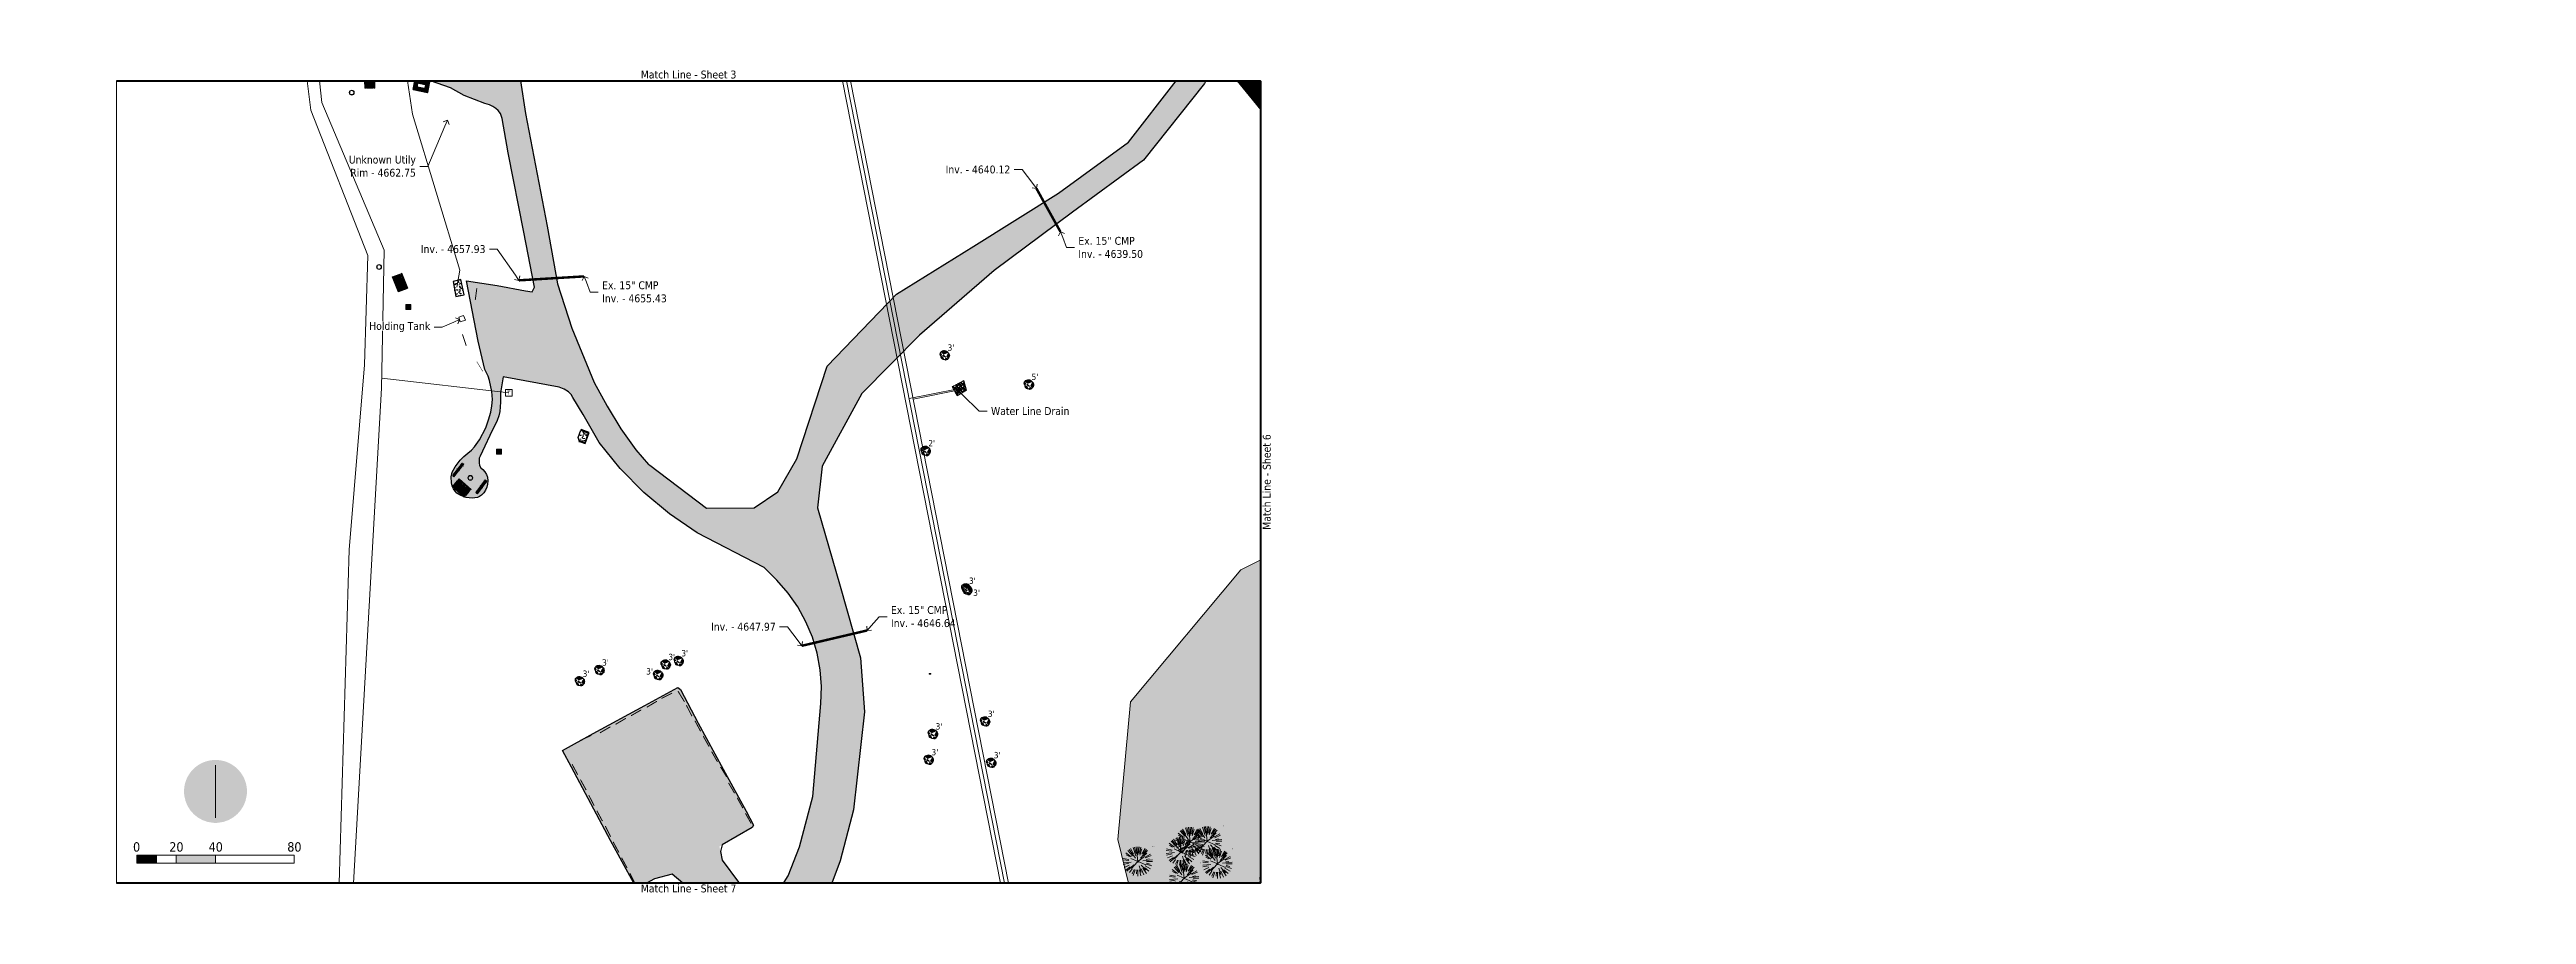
# Paper-space layout '5' of a CAD drawing. Header units: feet. Extents: x 0 to 31.5, y 0 to 11.
# The model-space entities are those that its viewports show. They can reach past a viewport. Long polylines and large blocks are cut down to what shows.
import ezdxf
from ezdxf import colors
from ezdxf.entities.mleader import LeaderData, LeaderLine
from ezdxf.enums import TextEntityAlignment as Align
from ezdxf.math import Vec2, Vec3

# ---------------------------------------------------------------- set-up
doc = ezdxf.new("R2010")
doc.units = ezdxf.units.FT
doc.header["$LTSCALE"] = 0.75
doc.header["$MEASUREMENT"] = 0
for name, pattern in [('HIDDEN', [0.375, 0.25, -0.125]), ('HIDDEN2', [0.1875, 0.125, -0.0625]), ('PHANTOM2', [1.25, 0.625, -0.125, 0.125, -0.125, 0.125, -0.125])]:
    doc.linetypes.add(name, pattern=pattern)
doc.layers.add('0-TTLB-NPLT', color=3, linetype='Continuous', lineweight=5, plot=False)
for name, color, linetype, lineweight in [('C-ANNO-TEXT-1', 7, 'Continuous', 20), ('V-PVMT-ASPH', 41, 'Continuous', 25), ('V-PVMT-CONC', 81, 'Continuous', 25), ('V-PVMT-CURB', 121, 'Continuous', 25), ('V-PVMT-HTCH-ASPH', 9, 'Continuous', 13), ('V-PVMT-HTCH-CONC', 9, 'Continuous', 13), ('V-SITE-BLDG', 15, 'Continuous', 35), ('V-SITE-BLDG-HTCH', 11, 'Continuous', 13), ('V-SITE-ROCK', 144, 'Continuous', 18), ('V-SITE-SURV', 4, 'Continuous', 18), ('V-SITE-VEGE', 55, 'Continuous', 18), ('V-UTIL-IRRI', 181, 'Continuous', 15)]:
    doc.layers.add(name, color=color, linetype=linetype, lineweight=lineweight)
for name, color, linetype, lineweight, true_color in [('V-SITE-FLOOD', 4, 'Continuous', 13, 0x00ffff), ('V-UTIL-POWR-LINE-UNDR', 30, 'Buried Electric', 15, 0xff7f00), ('V-UTIL-POWR-STRC', 30, 'HIDDEN', 20, 0xff7f00), ('V-UTIL-STRM-LINE', 1, 'HIDDEN2', 15, 0xff0000), ('V-UTIL-STRM-STRC-TEXT', 1, 'Continuous', 20, 0xff0000), ('V-UTIL-WATR-LINE', 5, 'W_LINE', 15, 0x0000ff), ('V-UTIL-WATR-STRC', 5, 'HIDDEN', 20, 0x0000ff), ('V-WATR-TEXT', 5, 'Continuous', 20, 0x0000ff)]:
    doc.layers.add(name, color=color, linetype=linetype, lineweight=lineweight, true_color=true_color)
doc.styles.add('SEI Annotative', font='tahoma.ttf', dxfattribs={"height": 0.1})
doc.styles.add('SEI-Dim & Leader', font='tahoma.ttf')
doc.linetypes.add('Buried Electric', pattern='A,0.15,-0.15,0.15,-0.15,0.15,-0.15,0.15,-0.15,0.15,-0.15,["UP",SEI-Dim & Leader,S=0.08,R=0,X=-0.075,Y=-0.05],-0.15', length=1.65)
doc.linetypes.add('W_LINE', pattern='A,0.15,-0.15,0.15,-0.15,0.15,-0.15,0.15,-0.15,0.15,-0.15,["W",SEI-Dim & Leader,S=0.08,R=0,X=-0.025,Y=-0.05],-0.15', length=1.65)

psp = doc.layouts.new('5')

# ---------------------------------------------------------------- texts
at = {"layer": 'C-ANNO-TEXT-1', "style": 'SEI Annotative'}
for s, p in [('Match Line - Sheet 3', (8.125, 10.602)), ('Match Line - Sheet 7', (8.125, 0.251))]:
    psp.add_text(s, height=0.1, dxfattribs=at).set_placement(p, align=Align.BOTTOM_CENTER)
psp.add_text('Match Line - Sheet 6', height=0.1, rotation=90, dxfattribs=at).set_placement((15.556, 5.5), align=Align.BOTTOM_CENTER)
at = {"layer": 'C-ANNO-TEXT-1', "char_height": 0.12, "width": 0.17462, "attachment_point": 5, "style": 'SEI-Dim & Leader'}
for s, insert in [('0', (1.107, 0.858)), ('20', (1.613, 0.858)), ('40', (2.113, 0.858)), ('80', (3.113, 0.858))]:
    psp.add_mtext(s, dxfattribs=dict(at, insert=insert))

msp = doc.modelspace()

# ---------------------------------------------------------------- texts
at = {"layer": 'V-SITE-ROCK', "style": 'SEI Annotative'}
for s, p in [("3'", (1134782.9, 648515.2)), ("5'", (1134825.6, 648500.3)), ("2'", (1134773.1, 648466.5)), ("3'", (1134793.8, 648396.6)), ("3'", (1134795.9, 648390.5)), ("3'", (1134640.9, 648357.8)), ("3'", (1134647.5, 648359.7)), ("3'", (1134597.3, 648349.3)), ("3'", (1134607.2, 648355)), ("3'", (1134629.6, 648350.5)), ("3'", (1134776.8, 648322.5)), ("3'", (1134803.4, 648328.9)), ("3'", (1134774.7, 648309.4)), ("3'", (1134806.4, 648307.9))]:
    msp.add_text(s, height=3.2, dxfattribs=at).set_placement(p)

# ---------------------------------------------------------------- blocks, each defined once
blk = doc.blocks.new('0-North Arrow - Round')
at = {"true_color": 0xffffff}
h = blk.add_hatch(color=7, dxfattribs=at)
h.dxf.hatch_style = 1
edge = h.paths.add_edge_path()
edge.add_line((0, 0.367), (-0.399, 0.032))
edge.add_ellipse((0, 0), major_axis=(0.283, 0.283), ratio=1, start_angle=130.4438, end_angle=135)
edge.add_ellipse((0, 0), major_axis=(0.283, 0.283), ratio=1, start_angle=135, end_angle=143.2383)
edge.add_line((-0.396, -0.057), (-0.035, 0.246))
edge.add_line((-0.035, 0.246), (-0.035, -0.398))
edge.add_ellipse((0, 0), major_axis=(0.283, 0.283), ratio=1, start_angle=219.9802, end_angle=230.0198)
edge.add_line((0.035, -0.398), (0.035, 0.248))
edge.add_line((0.035, 0.248), (0.397, -0.051))
edge.add_ellipse((0, 0), major_axis=(0.283, 0.283), ratio=1, start_angle=307.7122, end_angle=315)
edge.add_ellipse((0, 0), major_axis=(-0.283, 0.283), ratio=1, start_angle=225, end_angle=230.5831)
edge.add_line((0.398, 0.039), (0, 0.367))
h = blk.add_hatch(color=256)
h.dxf.hatch_style = 1
edge = h.paths.add_edge_path()
edge.add_ellipse((0, 0), major_axis=(-0.283, 0.283), ratio=1, start_angle=230.5831, end_angle=400.4438)
edge.add_line((-0.399, 0.032), (0, 0.367))
edge.add_line((0, 0.367), (0.398, 0.039))
h = blk.add_hatch(color=256)
h.dxf.hatch_style = 1
edge = h.paths.add_edge_path()
edge.add_ellipse((0, 0), major_axis=(0.283, 0.283), ratio=1, start_angle=143.2383, end_angle=219.9802)
edge.add_line((-0.035, -0.398), (-0.035, 0.246))
edge.add_line((-0.035, 0.246), (-0.396, -0.057))
h = blk.add_hatch(color=256)
h.dxf.hatch_style = 1
edge = h.paths.add_edge_path()
edge.add_ellipse((0, 0), major_axis=(-0.283, 0.283), ratio=1, start_angle=140.0198, end_angle=217.7122)
edge.add_line((0.397, -0.051), (0.035, 0.248))
edge.add_line((0.035, 0.248), (0.035, -0.398))
at = {"color": 7, "true_color": 0xffffff, "flags": 128}
blk.add_lwpolyline([(0, 0.335), (0, -0.335)], dxfattribs=at)
blk = doc.blocks.new('0-Scale 1')
for p, q in [((0, 0.05), (1, 0.05)), ((0, 0.05), (0, 0)), ((0, 0), (1, 0)), ((0.125, 0.05), (0.125, 0)), ((0.25, 0.05), (0.25, 0)), ((0.5, 0.05), (0.5, 0)), ((1, 0.05), (1, 0))]:
    blk.add_line(p, q)
for points in [[(0, 0.05), (0.125, 0.05), (0, 0), (0.125, 0)], [(0.25, 0.05), (0.5, 0.05), (0.25, 0), (0.5, 0)]]:
    blk.add_solid(points)
at = {"style": 'SEI-Dim & Leader', "flags": 1}
blk.add_attdef('SCALE', (0.215, -0.155), '', height=0.1, dxfattribs=at)
blk = doc.blocks.new('_Open90')
at = {"color": 0, "linetype": 'ByBlock', "lineweight": -2}
for p, q in [((0, 0), (-1, 0)), ((-0.5, 0.5), (0, 0)), ((0, 0), (-0.5, -0.5))]:
    blk.add_line(p, q, dxfattribs=at)
blk = doc.blocks.new('V-UTIL-IRRI-Sprinkler Control Box')
at = {"color": 0, "linetype": 'ByBlock', "lineweight": -2}
for p, q in [((-0.04, 0.04), (-0.04, -0.04)), ((0.04, 0.04), (-0.04, 0.04)), ((0.04, -0.04), (0.04, 0.04)), ((-0.04, -0.04), (0.04, -0.04))]:
    blk.add_line(p, q, dxfattribs=at)
blk.add_circle((0, 0), 0.00322, dxfattribs=at)
blk = doc.blocks.new('Pinic Table')
at = {"layer": 'V-SITE-SURV', "transparency": 33554457}
h = blk.add_hatch(color=256, dxfattribs=at)
h.dxf.hatch_style = 1
h.paths.add_polyline_path([(4.6, -0.9), (4.1, -0.9), (4.1, -1.1), (4.6, -1.1)])
h.paths.add_polyline_path([(1.1, -0.9), (0.7, -0.9), (0.7, -1.1), (1.1, -1.1)])
h.paths.add_polyline_path([(4.6, -7.1), (4.1, -7.1), (4.1, -7.3), (4.6, -7.3)])
h.paths.add_polyline_path([(1.1, -7.1), (0.7, -7.1), (0.7, -7.3), (1.1, -7.3)])
h.paths.add_polyline_path([(0.7, 0), (0, 0), (0, -8.2), (0.7, -8.2)])
h.paths.add_polyline_path([(1.1, -8.2), (1.1, 0), (4.1, 0), (4.1, -8.2)])
h.paths.add_polyline_path([(4.6, 0), (5.2, 0), (5.2, -8.2), (4.6, -8.2)])
at = {"layer": 'V-SITE-SURV', "flags": 128}
for points in [[(0.7, 0), (0, 0), (0, -8.2), (0.7, -8.2)], [(1.1, -8.2), (1.1, 0), (4.1, 0), (4.1, -8.2)], [(4.6, 0), (5.2, 0), (5.2, -8.2), (4.6, -8.2)]]:
    blk.add_lwpolyline(points, close=True, dxfattribs=at)
for points in [[(0.7, -0.9), (1.1, -0.9)], [(0.7, -1.1), (1.1, -1.1)], [(0.7, -7.1), (1.1, -7.1)], [(0.7, -7.3), (1.1, -7.3)], [(4.1, -0.9), (4.6, -0.9)], [(4.1, -1.1), (4.6, -1.1)], [(4.1, -7.1), (4.6, -7.1)], [(4.1, -7.3), (4.6, -7.3)]]:
    blk.add_lwpolyline(points, dxfattribs=at)
blk = doc.blocks.new('Grill')
at = {"layer": 'V-SITE-SURV', "transparency": 33554457}
h = blk.add_hatch(color=256, dxfattribs=at)
h.dxf.hatch_style = 1
h.paths.add_polyline_path([(-1.25, 1.25), (1.25, 1.25), (1.25, -1.25), (-1.25, -1.25)])
at = {"layer": 'V-SITE-SURV', "flags": 128}
blk.add_lwpolyline([(-1.25, 1.25), (1.25, 1.25), (1.25, -1.25), (-1.25, -1.25)], close=True, dxfattribs=at)
blk = doc.blocks.new('Fire Pit')
at = {"layer": 'V-SITE-SURV', "transparency": 33554457}
h = blk.add_hatch(color=256, dxfattribs=at)
h.dxf.hatch_style = 1
edge = h.paths.add_edge_path()
edge.add_arc((0, 0), 1.25, 0, 360)
edge = h.paths.add_edge_path(flags=17)
edge.add_arc((0, 0), 1.05, 0, 360)
at = {"layer": 'V-SITE-SURV'}
for radius in [1.25, 1.05]:
    blk.add_circle((0, 0), radius, dxfattribs=at)
blk = doc.blocks.new('Bench')
at = {"layer": 'V-SITE-SURV', "transparency": 33554457}
h = blk.add_hatch(color=256, dxfattribs=at)
h.dxf.hatch_style = 1
h.paths.add_polyline_path([(8.1, 0), (8.1, 0.7), (0, 0.3), (0, -0.3)])
h.paths.add_polyline_path([(1, -0.3), (0.8, -0.3), (0.8, -0.5), (1, -0.4)])
h.paths.add_polyline_path([(0.9, 0.6), (0.7, 0.6), (0.7, 0.4), (0.9, 0.4)], flags=17)
h.paths.add_polyline_path([(8, 0.9), (8, 1.1), (0, 0.7), (0, 0.6)])
h.paths.add_polyline_path([(0.9, 0.9), (0.7, 0.9), (0.7, 0.8), (0.9, 0.8)], flags=17)
h.paths.add_polyline_path([(4.1, 0.8), (3.9, 0.7), (3.9, 0.5), (4.1, 0.5)])
h.paths.add_polyline_path([(4.1, 1), (3.9, 1), (3.9, 0.9), (4.1, 0.9)], flags=17)
h.paths.add_polyline_path([(4.1, -0.2), (3.9, -0.2), (4, -0.3), (4.2, -0.3)], flags=17)
h.paths.add_polyline_path([(7.3, 0), (7.1, 0), (7.1, -0.2), (7.3, -0.2)], flags=17)
h.paths.add_polyline_path([(7.3, 0.9), (7.1, 0.9), (7.1, 0.6), (7.3, 0.6)], flags=17)
h.paths.add_polyline_path([(7.3, 1.1), (7.1, 1.1), (7.1, 1), (7.3, 1)])
at = {"layer": 'V-SITE-SURV', "flags": 128}
for points in [[(0, 0.7), (8, 1.1)], [(8, 1.1), (0, 0.7)], [(0, 0.6), (8, 0.9)], [(0, 0.6), (0, 0.7)], [(0.9, 0.8), (0.9, 0.9), (0.7, 0.9), (0.7, 0.8)], [(0.7, 0.6), (0.7, 0.4)], [(0.9, 0.4), (0.9, 0.6)], [(4.1, 0.9), (4.1, 1), (3.9, 1), (3.9, 0.9)], [(3.9, 0.7), (3.9, 0.5)], [(4.1, 0.5), (4.1, 0.8)], [(7.1, 1), (7.1, 1.1), (7.3, 1.1), (7.3, 1)], [(7.1, 0.6), (7.1, 0.9)], [(7.3, 0.9), (7.3, 0.6)], [(8, 0.9), (8, 1.1)], [(0.8, -0.3), (0.8, -0.5), (1, -0.4), (1, -0.3)], [(3.9, -0.2), (4, -0.3), (4.2, -0.3), (4.1, -0.2)], [(7.3, 0), (7.3, -0.2), (7.1, -0.2), (7.1, 0)]]:
    blk.add_lwpolyline(points, dxfattribs=at)
blk.add_lwpolyline([(0, -0.3), (0, 0.3), (8.1, 0.7), (8.1, 0)], close=True, dxfattribs=at)
blk = doc.blocks.new('V-UTIL-POWR-TRANS')
blk.add_lwpolyline([(-0.075, 0.075), (0.075, 0.075), (0.075, -0.075), (-0.075, -0.075)], close=True)
at = {"style": 'SEI-Dim & Leader'}
blk.add_text('T', height=0.09, dxfattribs=at).set_placement((0, 0), align=Align.MIDDLE_CENTER)
blk = doc.blocks.new('V-SITE-VEGE-Coniferious Tree 2')
at = {"color": 0, "linetype": 'ByBlock'}
for p, q in [((-0.306, 0.032), (-0.497, 0.052)), ((-0.296, 0.063), (-0.489, 0.104)), ((-0.22, 0.16), (-0.405, 0.294)), ((-0.284, 0.164), (-0.393, 0.227)), ((-0.176, 0.195), (-0.335, 0.372)), ((-0.079, 0.109), (-0.294, 0.405)), ((-0.146, 0.253), (-0.25, 0.433)), ((-0.02, 0.009), (-0.232, 0.103)), ((-0.063, 0.193), (-0.155, 0.476)), ((-0.057, 0.27), (-0.104, 0.489)), ((0, 0.003), (-0.052, 0.497)), ((-0.001, -0.001), (0.235, 0.171)), ((0, 0.222), (0, 0.5)), ((0.029, 0.275), (0.052, 0.497)), ((0.057, 0.269), (0.104, 0.489)), ((0.069, 0.211), (0.138, 0.426)), ((0.098, 0.109), (0.335, 0.372)), ((0.139, 0.241), (0.25, 0.433)), ((0.173, 0.018), (0.497, 0.052)), ((0.187, 0.257), (0.294, 0.405)), ((0.192, 0.173), (0.312, 0.281)), ((0.249, 0.144), (0.433, 0.25)), ((0.266, 0.118), (0.457, 0.203)), ((0.287, 0.061), (0.388, 0.083)), ((0.302, 0), (0.5, 0)), ((-0.218, -0.023), (-0.497, -0.052)), ((-0.302, -0.064), (-0.489, -0.104)), ((-0.288, -0.128), (-0.457, -0.203)), ((-0.255, -0.185), (-0.405, -0.294)), ((-0.132, -0.119), (-0.372, -0.335)), ((-0.184, -0.254), (-0.277, -0.381)), ((-0.023, -0.026), (-0.214, -0.237)), ((-0.121, -0.273), (-0.186, -0.417)), ((-0.091, -0.28), (-0.155, -0.476)), ((-0.03, -0.282), (-0.044, -0.422)), ((0, -0.282), (0, -0.5)), ((0.018, -0.008), (0.272, -0.121)), ((0.048, -0.147), (0.119, -0.367)), ((0.061, -0.287), (0.104, -0.489)), ((0.113, -0.254), (0.203, -0.457)), ((0.114, -0.127), (0.272, -0.302)), ((0.169, -0.232), (0.294, -0.405)), ((0.225, -0.203), (0.372, -0.335)), ((0.256, -0.148), (0.433, -0.25)), ((0.289, -0.094), (0.476, -0.155)), ((0.294, -0.062), (0.427, -0.091))]:
    blk.add_line(p, q, dxfattribs=at)
blk.add_circle((0, 0), 0.0208)
blk = doc.blocks.new('*U102', base_point=(1135283, 648555.6))
at = {"layer": 'V-SITE-VEGE', "linetype": 'ByBlock', "insert": (1135290.3, 648562.9), "char_height": 0.6, "attachment_point": 7, "style": 'SEI-Dim & Leader'}
blk.add_mtext('15"', dxfattribs=at)
blk = doc.blocks.new('*U103', base_point=(1135283, 648555.6))
blk.add_blockref('*U102', (1135283, 648555.6))
blk = doc.blocks.new('*U104', base_point=(1135283, 648555.6))
at = {"xscale": 14.99981880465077, "yscale": 14.99981880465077, "zscale": 14.99981880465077}
blk.add_blockref('V-SITE-VEGE-Coniferious Tree 2', (1135283, 648555.6), dxfattribs=at)
blk.add_blockref('*U103', (1135283, 648555.6))

# ---------------------------------------------------------------- hatches: boundary and pattern name
at = {"layer": 'V-PVMT-HTCH-ASPH', "transparency": 33554483}
h = msp.add_hatch(color=256, dxfattribs=at)
h.dxf.hatch_style = 1
h.paths.add_polyline_path([(1134980.5, 648703.5), (1134971.6, 648717), (1134963.4, 648729.8), (1134961.2, 648739.9), (1134959.5, 648736.3), (1134937.5, 648694.3), (1134919.5, 648662), (1134925.5, 648658.1), (1134936.3, 648645), (1134945.3, 648634), (1134946.7, 648634.1), (1134962.4, 648666.2)])
h.paths.add_polyline_path([(1135032.6, 648659.1), (1135030.5, 648663.7), (1135026, 648666.9), (1135019.7, 648667.4), (1135011.9, 648665.9), (1135000.2, 648666.4), (1134989.2, 648666.7), (1134977.5, 648671.3), (1134971.4, 648676.5), (1134970, 648681.8), (1134962.6, 648666.5), (1134969.3, 648668.6), (1134977.7, 648666.8), (1134984.6, 648664.2), (1134997.7, 648662.5), (1135005.4, 648662.7), (1135010.1, 648661.3), (1135011, 648658.8), (1135010.3, 648655.9), (1135013.6, 648649), (1135023.5, 648645.7), (1135031.4, 648649.4)])
h.paths.add_polyline_path([(1135058.2, 648869), (1135066.5, 648893.1), (1135055.3, 648902.6), (1135045, 648911), (1135042.3, 648919.1), (1135036.2, 648904.3), (1135017.2, 648859.8), (1135007.7, 648840.6), (1135011, 648841.2), (1135013.7, 648839.5), (1135021.3, 648831.5), (1135036.5, 648816.5), (1135048.2, 648844.3)])
h.paths.add_polyline_path([(1135107.1, 648817.3), (1135104.1, 648826.3), (1135096.9, 648838.9), (1135085.5, 648848.2), (1135068.2, 648853.2), (1135061.3, 648859.8), (1135058.6, 648866), (1135058.2, 648869), (1135048.2, 648844.3), (1135061.3, 648847.1), (1135073.2, 648847.6), (1135088.8, 648841.5), (1135098.1, 648828.5), (1135091.7, 648825.3), (1135085.8, 648821.3), (1135084.3, 648815.7), (1135087.9, 648808.6), (1135093.6, 648805), (1135100.3, 648805.3), (1135103.8, 648808.6)])
h.paths.add_polyline_path([(1135103.2, 648977.4), (1135098.1, 648986.5), (1135090.4, 648987.2), (1135077.5, 648994.6), (1135074.6, 648998.7), (1135071.2, 648989.7), (1135068.1, 648982.2), (1135078.2, 648984.9), (1135086.7, 648983.6), (1135094.6, 648980.7), (1135090.1, 648969.7), (1135081, 648951.7), (1135069.2, 648918.1), (1135062.1, 648896.8), (1135066.5, 648893.1), (1135073.4, 648916.8), (1135084.6, 648949.3), (1135093.6, 648967.1)])
h.paths.add_polyline_path([(1135078.1, 649039.2), (1135095.2, 649083.2), (1135097.9, 649099.4), (1135060.9, 649092.8), (1135056.8, 649091), (1135046, 649065.4), (1135034, 649031.4), (1135022.4, 648997.8), (1135009.7, 648960.5), (1135010.5, 648959.9), (1135027.1, 648962.6), (1135043.4, 648965.6), (1135048.3, 648964.5), (1135061, 648995.1)])
h.paths.add_polyline_path([(1135044.7, 649061.7), (1135033.9, 649063.7), (1135023.9, 649070.1), (1135015.1, 649073.7), (1134998.7, 649074.8), (1134988.5, 649075.2), (1134981.2, 649073.2), (1134975.3, 649067.7), (1134974.3, 649061.4), (1134980, 649055), (1134988.5, 649053.9), (1134994.3, 649058.2), (1134996.4, 649063.3), (1134997.6, 649069), (1134999.5, 649069.8), (1135014.6, 649069.7), (1135034.4, 649058.6), (1135040.2, 649049)])
h.paths.add_polyline_path([(1135007.3, 648984), (1135017.8, 648984.5), (1135021, 648993.9), (1135001.2, 648984.1), (1134989.5, 648981.1), (1134985.7, 648984.2), (1134979.1, 648988), (1134973.4, 648988), (1134968.3, 648984.6), (1134967, 648976), (1134973.5, 648968.5), (1134982.7, 648969.9), (1134992, 648977.8)])
h.paths.add_polyline_path([(1134804.2, 649120.7), (1134794.4, 649131.6), (1134780.4, 649143.6), (1134774.1, 649149.5), (1134770.7, 649156.8), (1134759.2, 649146), (1134758.9, 649145.8), (1134771.1, 649143.6), (1134781.9, 649137.5), (1134792.9, 649126.5), (1134793.4, 649121.2), (1134786, 649111.4), (1134786.1, 649102.3), (1134795.2, 649096.8), (1134802.7, 649099.9), (1134808, 649107.6)])
h.paths.add_polyline_path([(1134838.6, 649166.1), (1134832, 649168.4), (1134826.9, 649167.1), (1134822.1, 649164.8), (1134812.4, 649170.6), (1134805.5, 649176), (1134801.2, 649185.7), (1134787, 649171.8), (1134797.1, 649173), (1134804.3, 649171.5), (1134820.2, 649159.7), (1134829.8, 649149.6), (1134837.8, 649149.3), (1134843, 649157.1)])
h.paths.add_polyline_path([(1134821.4, 649205.1), (1134829.6, 649212.9), (1134818.2, 649216.5), (1134792, 649225.2), (1134769.9, 649204.1), (1134736.1, 649171.3), (1134700.9, 649137.4), (1134690.3, 649125.7), (1134695.5, 649125.2), (1134717.2, 649118.9), (1134726.8, 649116.6), (1134728.9, 649117.8), (1134740.2, 649128), (1134759.2, 649146), (1134770.7, 649156.8), (1134773.5, 649159.5), (1134786.6, 649171.4), (1134804.2, 649188.7)])
h.paths.add_polyline_path([(1135113.2, 649272.7), (1135102, 649272.8), (1135100.3, 649265), (1135102.5, 649256), (1135100.5, 649252.5), (1135093.1, 649247.6), (1135077.5, 649244.3), (1135058.6, 649242.4), (1135063.5, 649239.4), (1135064.4, 649239.4), (1135084.1, 649241.6), (1135098.6, 649246.2), (1135111.6, 649256.3), (1135118.3, 649261.3)])
h.paths.add_polyline_path([(1135043.2, 649251.7), (1135004.5, 649274.6), (1134990.1, 649283.1), (1134969.1, 649295), (1134965.4, 649295.3), (1134949, 649286.3), (1134930.2, 649277.5), (1134952.8, 649270.5), (1134995.9, 649242.9), (1135032.5, 649219), (1135032.6, 649221.5), (1135050.1, 649231.9), (1135063.5, 649239.4)])
h.paths.add_polyline_path([(1135007.4, 649343.8), (1135002.1, 649343.4), (1134997.6, 649341.9), (1134998, 649333.9), (1134999.9, 649327.5), (1134999.4, 649312.1), (1134994.9, 649292), (1134987.4, 649284.6), (1134990.1, 649283.1), (1134997.7, 649278.6), (1135002.5, 649306.2), (1135006, 649324), (1135009, 649334.4)])
h.paths.add_polyline_path([(1134772.4, 649222.9), (1134765.8, 649225.2), (1134757.9, 649224.3), (1134757.9, 649224.4), (1134740.7, 649225.1), (1134718.9, 649221.6), (1134699.8, 649213.5), (1134691.2, 649203.9), (1134673.1, 649190.1), (1134657.7, 649177.8), (1134644.1, 649165), (1134622.6, 649140.2), (1134610.9, 649123.4), (1134605.7, 649108.2), (1134604, 649096.9), (1134602.2, 649088), (1134606.9, 649082.6), (1134608.3, 649096.1), (1134609.4, 649107.5), (1134614.7, 649121.4), (1134625.6, 649138), (1134647.4, 649162.2), (1134660.3, 649174.9), (1134675.7, 649186.9), (1134695, 649196), (1134699.8, 649190.4), (1134706.9, 649180.1), (1134710.3, 649163.3), (1134722.3, 649175.1), (1134710.9, 649182.6), (1134706.4, 649193.8), (1134704.2, 649202.7), (1134705.5, 649207.2), (1134719.9, 649217.6), (1134741.9, 649221.6), (1134754.9, 649219.5), (1134758, 649216.6), (1134761.1, 649212.3)])
h.paths.add_polyline_path([(1134622.9, 649059.5), (1134614.3, 649073.9), (1134601.6, 649088.8), (1134582.9, 649053.5), (1134557, 649003.7), (1134546.4, 648980.4), (1134536.7, 648959.6), (1134533, 648948.3), (1134533.2, 648946.7), (1134544, 648933.8), (1134559, 648915.9), (1134567.7, 648955), (1134587.1, 648997.3), (1134610.2, 649042.8)])
h.paths.add_polyline_path([(1134582.6, 649052.9), (1134573.5, 649051.3), (1134563.6, 649051.3), (1134541.1, 649055.9), (1134527.5, 649059.5), (1134526.3, 649062.2), (1134520.2, 649071.5), (1134509.9, 649070.7), (1134505.5, 649061.1), (1134506.6, 649055.4), (1134518.9, 649051.8), (1134523.9, 649052.9), (1134527.5, 649053.7), (1134545.5, 649051.3), (1134564.2, 649046.2), (1134569.7, 649041), (1134573.9, 649036.2)])
h.paths.add_polyline_path([(1134555.6, 649000.6), (1134550.9, 648999.5), (1134541.6, 649001.3), (1134528.7, 649013.5), (1134517.6, 649025.1), (1134515.5, 649037.5), (1134503, 649040), (1134495.2, 649040.4), (1134489.5, 649034.7), (1134490.6, 649025.5), (1134493.9, 649021.2), (1134512.9, 649019.6), (1134516.6, 649019.6), (1134526.5, 649009.8), (1134539, 648996.9), (1134547.3, 648982.5)])
h = msp.add_hatch(color=256, dxfattribs=at)
h.dxf.hatch_style = 1
h.paths.add_polyline_path([(1134734.9, 648210.7), (1134727.1, 648219.6), (1134722, 648228.9), (1134722.2, 648239.1), (1134728.2, 648255.7), (1134735, 648281.7), (1134740.6, 648331.5), (1134738.6, 648359), (1134728.3, 648395.5), (1134716.8, 648435.3), (1134719.1, 648456.5), (1134739.3, 648493.4), (1134768.6, 648523.1), (1134806.6, 648556), (1134846.4, 648585.6), (1134882.6, 648612.1), (1134913.5, 648651.1), (1134937.5, 648694.3), (1134959.5, 648736.3), (1134978.5, 648777.8), (1134996.7, 648818.4), (1135017.2, 648859.8), (1135036.2, 648904.3), (1135054, 648948), (1135071.2, 648989.7), (1135088.8, 649036), (1135107, 649078.1), (1135112, 649112.4), (1135111.3, 649146.3), (1135096.4, 649171.2), (1135074.6, 649191), (1135034.2, 649217.9), (1134995.9, 649242.9), (1134952.8, 649270.5), (1134916.6, 649281.8), (1134883.3, 649286), (1134856.6, 649281.1), (1134834.1, 649271), (1134795.5, 649244.8), (1134761.1, 649212.3), (1134727.2, 649179.9), (1134692.7, 649146), (1134658.8, 649108.6), (1134636.2, 649076.9), (1134610.2, 649042.8), (1134587.1, 648997.3), (1134567.7, 648955), (1134557.3, 648908.3), (1134547.3, 648867.1), (1134544.3, 648853.7), (1134543.6, 648850.2), (1134543.8, 648850), (1134540.7, 648837.9), (1134538.1, 648825.6), (1134537, 648818.5), (1134536.4, 648811.4), (1134535.9, 648792.8), (1134535.6, 648773), (1134535.8, 648765.4), (1134536.5, 648757.8), (1134538.1, 648745.2), (1134540.2, 648732.6), (1134507, 648728.6), (1134507.4, 648717.8), (1134502, 648716.8), (1134498.7, 648714.5), (1134488.6, 648710.1), (1134474.7, 648701.7), (1134467.6, 648695.2), (1134454.7, 648685.5), (1134449.1, 648678), (1134448.1, 648670.3), (1134451.5, 648665), (1134462.8, 648667.4), (1134472.4, 648673.5), (1134480.4, 648671.5), (1134489.1, 648668.5), (1134497.5, 648667.4), (1134507.3, 648667.2), (1134515.8, 648667), (1134514.2, 648677.5), (1134506.1, 648673.6), (1134502.2, 648672.2), (1134497.3, 648671.1), (1134492.4, 648671.3), (1134486.3, 648673.2), (1134480.2, 648675.5), (1134475.5, 648678.6), (1134471, 648682.9), (1134469.6, 648687.1), (1134470.1, 648690.5), (1134472.2, 648693.7), (1134475.2, 648696.7), (1134477.6, 648698.8), (1134481.2, 648701.6), (1134486.3, 648705.2), (1134489.8, 648707), (1134493.7, 648708.3), (1134501.2, 648709.8), (1134507, 648708.7), (1134509.8, 648708.7), (1134511.5, 648695.6), (1134517.9, 648653.1), (1134530.1, 648649), (1134537.1, 648645), (1134547.5, 648640.9), (1134550.8, 648640), (1134555.2, 648637), (1134556.4, 648633.4), (1134559.5, 648615.8), (1134567.4, 648575.5), (1134572.9, 648547.6), (1134571.7, 648545.2), (1134568.3, 648545.7), (1134553.8, 648548.4), (1134538.3, 648550.8), (1134544.1, 648520.1), (1134547.6, 648505.7), (1134549.7, 648501.2), (1134551.1, 648494.4), (1134551.4, 648490.4), (1134551.2, 648487.2), (1134550.7, 648484), (1134549.5, 648480), (1134548, 648476), (1134544.9, 648469.9), (1134541.7, 648465.4), (1134536.8, 648461.3), (1134535.1, 648459.5), (1134532.5, 648456.1), (1134531, 648453.4), (1134530.4, 648451), (1134530.6, 648448), (1134531, 648446.4), (1134531.6, 648445), (1134532.4, 648443.8), (1134533.4, 648442.8), (1134535.3, 648441.6), (1134538, 648440.6), (1134541.2, 648440.2), (1134543.8, 648440.6), (1134544.9, 648441), (1134545.9, 648441.7), (1134547, 648442.9), (1134547.9, 648444.2), (1134548.6, 648445.7), (1134549, 648447.3), (1134549.1, 648449), (1134548.9, 648450.8), (1134548.4, 648452.3), (1134547.6, 648453.6), (1134545.1, 648456), (1134544.4, 648459.6), (1134545.2, 648461.5), (1134547.5, 648466.7), (1134550.1, 648472.1), (1134553.8, 648479.7), (1134554.7, 648482), (1134555.2, 648484.3), (1134555.6, 648489), (1134555.6, 648493.7), (1134556.9, 648501.9), (1134587.2, 648496.3), (1134590.9, 648493.8), (1134592.4, 648491.4), (1134597.6, 648482.8), (1134605.7, 648468.5, 0.096684), (1134655.5, 648422.6), (1134689.7, 648405), (1134696.1, 648398.4, -0.217893), (1134718.5, 648335.7), (1134714.4, 648288.5), (1134707.6, 648262.9), (1134702.6, 648250.1, -0.594914), (1134676.5, 648244.8), (1134668.3, 648256), (1134666.9, 648263), (1134683.5, 648272.6), (1134684.2, 648273.8), (1134680.5, 648280.9), (1134668.7, 648302.4), (1134656.1, 648325.7), (1134647.1, 648342.8), (1134645.7, 648343.9), (1134628.9, 648334.8), (1134602.6, 648320.5), (1134587, 648311.8), (1134591.7, 648303.4), (1134611.4, 648266), (1134624.8, 648241.8), (1134633.9, 648246.5), (1134642.9, 648249, -0.141706), (1134679, 648202.2), (1134676.4, 648186.6), (1134663.6, 648160.5), (1134647.7, 648119.7), (1134636, 648073.5), (1134632.5, 648030.1), (1134641, 647975.7), (1134653.3, 647924.7), (1134671.8, 647938.6), (1134661.4, 647978.9), (1134654.6, 648029), (1134658.3, 648070.6), (1134669.3, 648112.5), (1134684, 648152.6), (1134694.4, 648175.7), (1134697, 648180.1), (1134709.5, 648185.7), (1134724.1, 648184.7), (1134732.9, 648182.8), (1134772.4, 648164.3), (1134803.9, 648145.9), (1134820.6, 648130.1), (1134836.3, 648107.7), (1134853.1, 648070.4), (1134857.8, 648057.4), (1134879.2, 648052), (1134869.6, 648079.4), (1134854.8, 648117.5), (1134833.7, 648146.2), (1134815.2, 648160.2), (1134781.8, 648181.9), (1134743, 648204.7)])
h.paths.add_polyline_path([(1134684.5, 648435.2), (1134660.3, 648435.1), (1134630.9, 648457.4), (1134624.3, 648464.7), (1134616.8, 648475.5), (1134609.7, 648487), (1134603.2, 648499), (1134591.8, 648526.7), (1134584.6, 648549.3), (1134579.3, 648578.5), (1134568.3, 648635.9), (1134561.6, 648678.7), (1134555.3, 648714.9), (1134553.1, 648728.6), (1134550.7, 648741.1), (1134548.9, 648753.8), (1134548, 648763.8), (1134547.6, 648773.8), (1134547.5, 648797.4), (1134548.8, 648801.1), (1134550.5, 648802.5), (1134556.9, 648805.4), (1134562.9, 648808.3), (1134569.1, 648810.8), (1134575.4, 648812.8), (1134581.7, 648814.5), (1134585.3, 648815.4), (1134589.1, 648811.5, 0.080076), (1134591.5, 648809.4), (1134602.4, 648802.3, 0.357452), (1134615, 648803.7), (1134620.2, 648809.1, -0.112713), (1134623.9, 648811.5, 0.880898), (1134620.3, 648827.2, -0.210304), (1134612.7, 648829.7), (1134605.5, 648836.1), (1134591.2, 648845.5), (1134594.7, 648863.7), (1134576.9, 648858.6), (1134561.2, 648854, -0.577728), (1134557.4, 648857.6), (1134569.2, 648906.2), (1134583.7, 648948.5), (1134603.1, 648991.9), (1134624.4, 649032.8), (1134645.6, 649070.1), (1134668.3, 649101.1), (1134700.9, 649137.4), (1134736.1, 649171.3), (1134769.9, 649204.1), (1134802.1, 649234.8), (1134839.6, 649260.4), (1134859.9, 649269.5), (1134884.9, 649274.3), (1134913.8, 649270.3), (1134944, 649256.1), (1134987.7, 649231.4), (1135026.7, 649208.2), (1135066.9, 649181.5), (1135088.6, 649162.2), (1135100.7, 649141.5), (1135100.5, 649115.3), (1135095.2, 649083.2), (1135078.1, 649039.2), (1135061, 648995.1), (1135043.4, 648952.8), (1135024.3, 648908.4), (1135004.9, 648865.4), (1134986, 648823.1), (1134968.1, 648783.2), (1134949.5, 648742.3), (1134927.4, 648700.5), (1134903.3, 648657.8), (1134874.9, 648621.3), (1134839.3, 648595.4), (1134796.2, 648568.4), (1134757, 648544), (1134721.6, 648507.4), (1134706.3, 648460.2), (1134696.6, 648443.4)], flags=16)
h.paths.add_polyline_path([(1134604.7, 648805.8), (1134595.4, 648811.2), (1134586.3, 648818.4, -0.304797), (1134585, 648822.7), (1134587, 648829.8), (1134588.7, 648835.5, -0.483088), (1134594.5, 648837.8), (1134604.7, 648832.1, -0.224996), (1134609.7, 648825.1), (1134612.1, 648811, -0.637551)], flags=16)
h.paths.add_polyline_path([(1134973.5, 648968.5), (1134967, 648976), (1134968.3, 648984.6), (1134973.4, 648988), (1134979.1, 648988), (1134985.7, 648984.2), (1134989.5, 648981.1), (1135001.2, 648984.1), (1135021, 648993.9), (1135022.4, 648997.8), (1135034, 649031.4), (1135040.2, 649049), (1135034.4, 649058.6), (1135014.6, 649069.7), (1134999.5, 649069.8), (1134997.6, 649069), (1134996.4, 649063.3), (1134994.3, 649058.2), (1134988.5, 649053.9), (1134980, 649055), (1134974.3, 649061.4), (1134975.3, 649067.7), (1134981.2, 649073.2), (1134988.5, 649075.2), (1134998.7, 649074.8), (1135015.1, 649073.7), (1135023.9, 649070.1), (1135033.9, 649063.7), (1135044.7, 649061.7), (1135034, 649031.4), (1135022.4, 648997.8), (1135009.4, 648959.7), (1135010.5, 648959.9), (1135009.7, 648960.5), (1135017.8, 648984.5), (1135007.3, 648984), (1134992, 648977.8), (1134982.7, 648969.9)], flags=0)
h.paths.add_polyline_path([(1134795.2, 649096.8), (1134786.1, 649102.3), (1134786, 649111.4), (1134793.4, 649121.2), (1134792.9, 649126.5), (1134781.9, 649137.5), (1134771.1, 649143.6), (1134758.9, 649145.8), (1134773.5, 649159.5), (1134786.6, 649171.4), (1134801.2, 649185.7), (1134805.5, 649176), (1134812.4, 649170.6), (1134822.1, 649164.8), (1134826.9, 649167.1), (1134832, 649168.4), (1134838.6, 649166.1), (1134843, 649157.1), (1134837.8, 649149.3), (1134829.8, 649149.6), (1134820.2, 649159.7), (1134804.3, 649171.5), (1134797.1, 649173), (1134787.1, 649171.8), (1134773.5, 649159.5), (1134770.7, 649156.8), (1134774.1, 649149.5), (1134780.4, 649143.6), (1134794.4, 649131.6), (1134804.2, 649120.7), (1134808, 649107.6), (1134802.7, 649099.9)], flags=0)
at = {"layer": 'V-PVMT-HTCH-CONC', "transparency": 33554610}
h = msp.add_hatch(dxfattribs=at)
h.set_pattern_fill('AR-CONC', color=256, scale=0.5)
h.set_pattern_definition([(50, (1134534.8392, 648546.1047), (3.5863, -0.3138), [0.375, -4.125]), (355, (1134534.839, 648546.1047), (-0.6938, 3.761), [0.3, -3.3]), (100.45, (1134535.138, 648546.0785), (2.8925, 3.4472), [0.3187, -3.5057]), (46.18, (1134534.839, 648547.1047), (5.3362, -0.8276), [0.5625, -6.1875]), (96.64, (1134535.284, 648547.0357), (4.6733, 4.8706), [0.478, -5.2586]), (351.18, (1134534.839, 648547.1047), (4.6733, 4.8706), [0.45, -4.95]), (21, (1134535.3392, 648546.8547), (2.9845, -2.0131), [0.375, -4.125]), (326, (1134535.339, 648546.8547), (1.2166, 3.6258), [0.3, -3.3]), (71.45, (1134535.588, 648546.687), (4.2011, 1.6127), [0.3187, -3.5057]), (37.5, (1134534.8392, 648546.1047), (0.0608, 1.66447), [0, -3.26, 0, -3.35, 0, -3.3125]), (7.5, (1134534.8392, 648546.1047), (1.31535, 1.97206), [0, -1.91, 0, -3.185, 0, -1.2625]), (327.5, (1134533.7242, 648546.1047), (2.6691, -0.11277), [0, -1.25, 0, -3.9, 0, -5.175]), (317.5, (1134533.2242, 648546.1047), (2.9159, 0.5005), [0, -1.625, 0, -2.59, 0, -3.675])])
h.paths.add_polyline_path([(1134535.3, 648551.4), (1134531.4, 648550.4), (1134532.8, 648542.7), (1134537.1, 648543.6)])
h = msp.add_hatch(dxfattribs=at)
h.set_pattern_fill('AR-CONC', color=256, scale=0.5)
h.set_pattern_definition([(50, (1134597.546, 648472.1945), (3.5863, -0.3138), [0.375, -4.125]), (355, (1134597.546, 648472.1945), (-0.6938, 3.761), [0.3, -3.3]), (100.45, (1134597.8448, 648472.1684), (2.8925, 3.4472), [0.3187, -3.5057]), (46.18, (1134597.546, 648473.1945), (5.3362, -0.8276), [0.5625, -6.1875]), (96.64, (1134597.9906, 648473.1256), (4.6733, 4.8706), [0.478, -5.2586]), (351.18, (1134597.546, 648473.1945), (4.6733, 4.8706), [0.45, -4.95]), (21, (1134598.046, 648472.9445), (2.9845, -2.0131), [0.375, -4.125]), (326, (1134598.046, 648472.9445), (1.2166, 3.6258), [0.3, -3.3]), (71.45, (1134598.2946, 648472.7768), (4.2011, 1.6127), [0.3187, -3.5057]), (37.5, (1134597.5459, 648472.1945), (0.0608, 1.66447), [0, -3.26, 0, -3.35, 0, -3.3125]), (7.5, (1134597.546, 648472.1945), (1.31535, 1.97206), [0, -1.91, 0, -3.185, 0, -1.2625]), (327.5, (1134596.4309, 648472.1945), (2.6691, -0.11277), [0, -1.25, 0, -3.9, 0, -5.175]), (317.5, (1134595.931, 648472.1945), (2.9159, 0.5005), [0, -1.625, 0, -2.59, 0, -3.675])])
h.paths.add_polyline_path([(1134600.2, 648473.3), (1134596.8, 648474.6), (1134596.4, 648474.7), (1134595.1, 648471.1), (1134595.5, 648469.5), (1134598.4, 648468.5)])
h.paths.add_polyline_path([(1134600.6, 648473.6), (1134596.6, 648475.1), (1134596.4, 648474.7), (1134596.8, 648474.6), (1134600.2, 648473.3), (1134598.4, 648468.5), (1134595.5, 648469.5), (1134595.4, 648469.1), (1134596.3, 648468.8), (1134598.6, 648468)])
at = {"layer": 'V-SITE-BLDG-HTCH', "transparency": 33554534}
h = msp.add_hatch(color=256, dxfattribs=at)
h.dxf.hatch_style = 1
h.paths.add_polyline_path([(1134513.5, 648649.6), (1134516.8, 648648.9), (1134517.1, 648650.3), (1134513.7, 648651)], flags=16)
h.paths.add_polyline_path([(1134511.1, 648648), (1134518.4, 648646.5), (1134519.5, 648651.9), (1134512.2, 648653.4)])
at = {"layer": 'V-SITE-FLOOD', "transparency": 33554457}
h = msp.add_hatch(color=256, dxfattribs=at)
h.dxf.hatch_style = 1
h.paths.add_polyline_path([(1134906.5, 648154.1), (1135089.1, 648360.8), (1135088.7, 648361.1), (1135018.4, 648409.4), (1134980.2, 648427.2), (1134932, 648403.8), (1134876, 648336.5), (1134869.5, 648266.5), (1134884.3, 648205.7)])
at = {"layer": 'V-SITE-ROCK', "transparency": 33554483}
h = msp.add_hatch(color=256, dxfattribs=at)
h.dxf.hatch_style = 1
edge = h.paths.add_edge_path()
edge.add_arc((1134781.3, 648513), 2.29, 31.6058, 141.6058, ccw=False)
edge.add_arc((1134782.2, 648512.7), 1.83, -55, 55, ccw=False)
edge.add_arc((1134782.1, 648511.6), 1.18, 230.8562, 340.8562, ccw=False)
edge.add_arc((1134781.1, 648512.3), 1.66, 168.7854, 278.7854, ccw=False)
edge.add_arc((1134780.1, 648513.5), 1.09, 125, 235, ccw=False)
at = {"layer": 'V-SITE-ROCK', "transparency": 33554559}
h = msp.add_hatch(dxfattribs=at)
h.set_pattern_fill('GRAVEL', color=256, scale=2)
h.set_pattern_definition([(228.012787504, (1.44, 2), (-16, -18), [0.269072, -26.638176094]), (184.969740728, (1.26, 1.8), (24, 2), [0.461736, -45.7118495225]), (132.510447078, (0.8, 1.76), (20, -22), [0.325576, -32.2320651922]), (267.273689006, (0.02, 1.26), (2, 40), [0.420476, -41.6271160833]), (292.833654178, (0, 0.84), (-10, 24), [0.41231, -40.8187462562]), (357.273689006, (0.16, 0.46), (-40, 2), [0.420476, -41.6271160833]), (37.694240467, (0.58, 0.44), (-26, -20), [0.556058, -55.0496970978]), (72.255328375, (1.02, 0.78), (14, 44), [0.524976, -51.9726429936]), (121.429565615, (1.18, 1.28), (-16, 26), [0.4219, -41.7681462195]), (175.236358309, (0.96, 1.64), (22, -2), [0.481664, -23.6015251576]), (222.397437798, (0.48, 1.68), (-24, -22), [0.622896, -61.6667500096]), (138.814074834, (2, 1.24), (-14, 12), [0.212602, -21.0476896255]), (171.46923439, (1.84, 1.38), (26, -4), [0.404474, -40.0430228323]), (225, (1.44, 1.44), (-2e-16, -2), [0.282842, -2.5455851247]), (203.198590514, (1.3, 1.68), (10, 4), [0.152316, -15.0792302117]), (291.801409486, (1.16, 1.62), (-2, 6), [0.215406, -10.5549236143]), (30.963756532, (1.24, 1.42), (6, 4), [0.349858, -11.3120457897]), (161.565051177, (1.54, 1.6), (4, -2), [0.252982, -6.0715733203]), (16.389540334, (0, 1.62), (20, 6), [0.3544, -35.0856902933]), (70.346175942, (0.34, 1.72), (-8.000000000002, -22.000000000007), [0.297322, -29.4348154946]), (293.198590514, (1.54, 2), (-4, 10), [0.30463, -14.9269162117]), (343.610459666, (1.66, 1.72), (-20, 6), [0.3544, -35.0856902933]), (339.44395478, (0, 0.38), (-10, 4), [0.34176, -16.7462474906]), (294.775140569, (0.32, 0.26), (-10, 22), [0.286356, -28.3492861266]), (66.801409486, (1.56, 0), (4, 10), [0.30463, -14.9269162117]), (17.354024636, (1.68, 0.28), (-26, -8), [0.335262, -33.1908472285]), (69.44395478, (0.58, 0), (-4, -10), [0.17088, -16.9171274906]), (101.309932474, (1.44, 0), (-2, 8), [0.10198, -10.0960590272]), (165.96375653, (1.42, 0.1), (6, -2), [0.41231, -7.8339012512]), (186.009005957, (1.02, 0.2), (20, 2), [0.3821, -37.827846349]), (303.690067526, (1.24, 1.24), (-2, 4), [0.288444, -6.922658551]), (353.157226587, (1.4, 1), (34, -4), [0.503588, -49.855125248]), (60.945395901, (1.9, 0.94), (-8, -14), [0.205912, -20.385348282]), (90, (2, 1.12), (-2, 2), [0.12, -1.88]), (120.256437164, (0.98, 0.26), (8, -14), [0.277848, -27.507039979]), (48.012787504, (0.84, 0.5), (16, 18), [0.538144, -26.369104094]), (0, (1.2, 0.9), (2, 2), [0.52, -1.48]), (325.304846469, (1.72, 0.9), (20, -14), [0.316228, -31.3065486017]), (254.0546041, (1.98, 0.72), (-2, -8), [0.291204, -14.2690157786]), (207.645975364, (1.9, 0.44), (-38, -20), [0.47413, -46.9389483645]), (175.42607874, (1.48, 0.22), (-26, 2), [0.501598, -49.658146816])])
h.paths.add_polyline_path([(1134785.2, 648496.9), (1134791.1, 648500), (1134792.5, 648495.1), (1134787.7, 648492.3)])
at = {"layer": 'V-SITE-ROCK', "transparency": 33554483}
h = msp.add_hatch(color=256, dxfattribs=at)
h.dxf.hatch_style = 1
edge = h.paths.add_edge_path()
edge.add_arc((1134824, 648498.1), 2.29, 31.6058, 141.6058, ccw=False)
edge.add_arc((1134824.9, 648497.8), 1.83, -55, 55, ccw=False)
edge.add_arc((1134824.9, 648496.7), 1.18, 230.8562, 340.8562, ccw=False)
edge.add_arc((1134823.9, 648497.4), 1.66, 168.7854, 278.7854, ccw=False)
edge.add_arc((1134822.9, 648498.7), 1.09, 125, 235, ccw=False)
h = msp.add_hatch(color=256, dxfattribs=at)
h.dxf.hatch_style = 1
edge = h.paths.add_edge_path()
edge.add_arc((1134771.5, 648464.4), 2.29, 31.6058, 141.6058, ccw=False)
edge.add_arc((1134772.4, 648464.1), 1.83, -55, 55, ccw=False)
edge.add_arc((1134772.4, 648463), 1.18, 230.8562, 340.8562, ccw=False)
edge.add_arc((1134771.4, 648463.7), 1.66, 168.7854, 278.7854, ccw=False)
edge.add_arc((1134770.4, 648464.9), 1.09, 125, 235, ccw=False)
h = msp.add_hatch(color=256, dxfattribs=at)
h.dxf.hatch_style = 1
edge = h.paths.add_edge_path()
edge.add_arc((1134792.2, 648394.4), 2.29, 31.6058, 141.6058, ccw=False)
edge.add_arc((1134793.1, 648394.1), 1.83, -55, 55, ccw=False)
edge.add_arc((1134793, 648393), 1.18, 230.8562, 340.8562, ccw=False)
edge.add_arc((1134792, 648393.8), 1.66, 168.7854, 278.7854, ccw=False)
edge.add_arc((1134791, 648395), 1.09, 125, 235, ccw=False)
h = msp.add_hatch(color=256, dxfattribs=at)
h.dxf.hatch_style = 1
edge = h.paths.add_edge_path()
edge.add_arc((1134792.8, 648393.6), 2.29, 31.6058, 141.6058, ccw=False)
edge.add_arc((1134793.7, 648393.3), 1.83, -55, 55, ccw=False)
edge.add_arc((1134793.6, 648392.2), 1.18, 230.8562, 340.8562, ccw=False)
edge.add_arc((1134792.6, 648392.9), 1.66, 168.7854, 278.7854, ccw=False)
edge.add_arc((1134791.6, 648394.1), 1.09, 125, 235, ccw=False)
h = msp.add_hatch(color=256, dxfattribs=at)
h.dxf.hatch_style = 1
edge = h.paths.add_edge_path()
edge.add_arc((1134595.7, 648347.2), 2.29, 31.6058, 141.6058, ccw=False)
edge.add_arc((1134596.6, 648346.9), 1.83, -55, 55, ccw=False)
edge.add_arc((1134596.5, 648345.8), 1.18, 230.8562, 340.8562, ccw=False)
edge.add_arc((1134595.5, 648346.5), 1.66, 168.7854, 278.7854, ccw=False)
edge.add_arc((1134594.5, 648347.7), 1.09, 125, 235, ccw=False)
h = msp.add_hatch(color=256, dxfattribs=at)
h.dxf.hatch_style = 1
edge = h.paths.add_edge_path()
edge.add_arc((1134605.6, 648352.9), 2.29, 31.6058, 141.6058, ccw=False)
edge.add_arc((1134606.5, 648352.6), 1.83, -55, 55, ccw=False)
edge.add_arc((1134606.4, 648351.5), 1.18, 230.8562, 340.8562, ccw=False)
edge.add_arc((1134605.4, 648352.2), 1.66, 168.7854, 278.7854, ccw=False)
edge.add_arc((1134604.4, 648353.4), 1.09, 125, 235, ccw=False)
h = msp.add_hatch(color=256, dxfattribs=at)
h.dxf.hatch_style = 1
edge = h.paths.add_edge_path()
edge.add_arc((1134635.5, 648350.4), 2.29, 31.6058, 141.6058, ccw=False)
edge.add_arc((1134636.4, 648350.1), 1.83, -55, 55, ccw=False)
edge.add_arc((1134636.4, 648349), 1.18, 230.8562, 340.8562, ccw=False)
edge.add_arc((1134635.4, 648349.7), 1.66, 168.7854, 278.7854, ccw=False)
edge.add_arc((1134634.4, 648350.9), 1.09, 125, 235, ccw=False)
h = msp.add_hatch(color=256, dxfattribs=at)
h.dxf.hatch_style = 1
edge = h.paths.add_edge_path()
edge.add_arc((1134639.3, 648355.7), 2.29, 31.6058, 141.6058, ccw=False)
edge.add_arc((1134640.2, 648355.4), 1.83, -55, 55, ccw=False)
edge.add_arc((1134640.2, 648354.3), 1.18, 230.8562, 340.8562, ccw=False)
edge.add_arc((1134639.2, 648355), 1.66, 168.7854, 278.7854, ccw=False)
edge.add_arc((1134638.2, 648356.2), 1.09, 125, 235, ccw=False)
h = msp.add_hatch(color=256, dxfattribs=at)
h.dxf.hatch_style = 1
edge = h.paths.add_edge_path()
edge.add_arc((1134645.9, 648357.5), 2.29, 31.6058, 141.6058, ccw=False)
edge.add_arc((1134646.8, 648357.2), 1.83, -55, 55, ccw=False)
edge.add_arc((1134646.8, 648356.1), 1.18, 230.8562, 340.8562, ccw=False)
edge.add_arc((1134645.8, 648356.8), 1.66, 168.7854, 278.7854, ccw=False)
edge.add_arc((1134644.8, 648358.1), 1.09, 125, 235, ccw=False)
h = msp.add_hatch(color=256, dxfattribs=at)
h.dxf.hatch_style = 1
edge = h.paths.add_edge_path()
edge.add_arc((1134775.2, 648320.4), 2.29, 31.6058, 141.6058, ccw=False)
edge.add_arc((1134776.1, 648320.1), 1.83, -55, 55, ccw=False)
edge.add_arc((1134776, 648318.9), 1.18, 230.8562, 340.8562, ccw=False)
edge.add_arc((1134775, 648319.7), 1.66, 168.7854, 278.7854, ccw=False)
edge.add_arc((1134774, 648320.9), 1.09, 125, 235, ccw=False)
h = msp.add_hatch(color=256, dxfattribs=at)
h.dxf.hatch_style = 1
edge = h.paths.add_edge_path()
edge.add_arc((1134801.8, 648326.7), 2.29, 31.6058, 141.6058, ccw=False)
edge.add_arc((1134802.7, 648326.4), 1.83, -55, 55, ccw=False)
edge.add_arc((1134802.6, 648325.3), 1.18, 230.8562, 340.8562, ccw=False)
edge.add_arc((1134801.6, 648326.1), 1.66, 168.7854, 278.7854, ccw=False)
edge.add_arc((1134800.6, 648327.3), 1.09, 125, 235, ccw=False)
h = msp.add_hatch(color=256, dxfattribs=at)
h.dxf.hatch_style = 1
edge = h.paths.add_edge_path()
edge.add_arc((1134773.1, 648307.3), 2.29, 31.6058, 141.6058, ccw=False)
edge.add_arc((1134774, 648307), 1.83, -55, 55, ccw=False)
edge.add_arc((1134773.9, 648305.9), 1.18, 230.8562, 340.8562, ccw=False)
edge.add_arc((1134772.9, 648306.6), 1.66, 168.7854, 278.7854, ccw=False)
edge.add_arc((1134771.9, 648307.8), 1.09, 125, 235, ccw=False)
h = msp.add_hatch(color=256, dxfattribs=at)
h.dxf.hatch_style = 1
edge = h.paths.add_edge_path()
edge.add_arc((1134804.8, 648305.7), 2.29, 31.6058, 141.6058, ccw=False)
edge.add_arc((1134805.7, 648305.4), 1.83, -55, 55, ccw=False)
edge.add_arc((1134805.6, 648304.3), 1.18, 230.8562, 340.8562, ccw=False)
edge.add_arc((1134804.6, 648305), 1.66, 168.7854, 278.7854, ccw=False)
edge.add_arc((1134803.6, 648306.2), 1.09, 125, 235, ccw=False)

# ---------------------------------------------------------------- linework, layer by layer
at = {"layer": 'V-PVMT-ASPH', "flags": 128}
for points in [[(1134937.5, 648694.3), (1134913.5, 648651.1), (1134882.6, 648612.1), (1134846.4, 648585.6), (1134806.6, 648556), (1134768.6, 648523.1), (1134739.3, 648493.4), (1134719.1, 648456.5), (1134716.8, 648435.3), (1134728.3, 648395.5), (1134738.6, 648359), (1134740.6, 648331.5), (1134735, 648281.7), (1134728.2, 648255.7), (1134722.2, 648239.1)], [(1134561.6, 648678.7), (1134568.3, 648635.9), (1134579.3, 648578.5), (1134584.6, 648549.3), (1134591.8, 648526.7), (1134603.2, 648499), (1134609.7, 648487), (1134616.8, 648475.5), (1134616.8, 648475.5), (1134624.3, 648464.7), (1134624.3, 648464.7), (1134630.8, 648457.4), (1134631.4, 648457), (1134660.3, 648435.1), (1134684.5, 648435.2), (1134696.6, 648443.4), (1134706.3, 648460.2), (1134721.6, 648507.4), (1134757, 648544), (1134796.2, 648568.4), (1134839.3, 648595.4), (1134874.9, 648621.3), (1134903.3, 648657.8)], [(1134919.5, 648662), (1134925.5, 648658.1), (1134936.3, 648645), (1134945.3, 648634), (1134946.7, 648634.1), (1134962.4, 648666.2), (1134980.5, 648703.5), (1134971.6, 648717), (1134963.4, 648729.8), (1134961.2, 648739.9)], [(1134530.1, 648649), (1134517.9, 648653.1), (1134511.5, 648695.6)]]:
    msp.add_lwpolyline(points, dxfattribs=at)
msp.add_lwpolyline([(1134679, 648202.2, 0.141706), (1134642.9, 648249), (1134633.9, 648246.5), (1134624.8, 648241.8), (1134611.4, 648266), (1134591.7, 648303.4), (1134587, 648311.8), (1134602.6, 648320.5), (1134628.9, 648334.8), (1134645.7, 648343.9), (1134647.1, 648342.8), (1134656.1, 648325.7), (1134668.7, 648302.4), (1134680.5, 648280.9), (1134684.2, 648273.8), (1134683.5, 648272.6), (1134668.3, 648263.8), (1134667.4, 648260.4), (1134668.3, 648256), (1134676.5, 648244.8, 0.545904), (1134701.8, 648248), (1134701.8, 648248), (1134707.6, 648262.9), (1134714.4, 648288.5), (1134718.5, 648335.7, 0.217893), (1134696.1, 648398.4), (1134689.7, 648405), (1134655.5, 648422.6, -0.096684), (1134605.7, 648468.5), (1134597.6, 648482.8), (1134592.4, 648491.4), (1134591.4, 648492.9), (1134590.1, 648494.3), (1134590.1, 648494.3), (1134587.9, 648495.7), (1134585.4, 648496.6), (1134585.4, 648496.6), (1134556.9, 648501.9), (1134555.6, 648493.7), (1134555.6, 648489), (1134555.2, 648484.3), (1134555.2, 648484.3), (1134554.7, 648482), (1134553.8, 648479.7), (1134553.8, 648479.7), (1134550.1, 648472.1), (1134550.1, 648472.1), (1134547.5, 648466.7), (1134547.5, 648466.7), (1134545.2, 648461.5), (1134545.2, 648461.5), (1134544.7, 648460.5), (1134544.7, 648460.5), (1134544.7, 648460), (1134544.7, 648460), (1134544.7, 648458.1), (1134544.7, 648458.1), (1134544.9, 648456.8), (1134545.6, 648455.6), (1134546.5, 648454.7), (1134546.5, 648454.7), (1134547.6, 648453.6), (1134548.4, 648452.3), (1134548.9, 648450.8), (1134548.9, 648450.8), (1134549.1, 648449), (1134549, 648447.3), (1134549, 648447.3), (1134548.6, 648445.7), (1134547.9, 648444.2), (1134547.9, 648444.2), (1134547, 648442.9), (1134545.9, 648441.7), (1134545.9, 648441.7), (1134544.9, 648441), (1134543.8, 648440.6), (1134543.8, 648440.6), (1134541.2, 648440.2), (1134541.2, 648440.2), (1134538, 648440.6), (1134538, 648440.6), (1134535.3, 648441.6), (1134535.3, 648441.6), (1134533.4, 648442.8), (1134533.4, 648442.8), (1134532.4, 648443.8), (1134531.6, 648445), (1134531.6, 648445), (1134531, 648446.4), (1134530.6, 648448), (1134530.6, 648448), (1134530.4, 648451), (1134530.4, 648451), (1134531, 648453.4), (1134531, 648453.4), (1134532.5, 648456.1), (1134532.5, 648456.1), (1134535.1, 648459.5), (1134535.1, 648459.5), (1134536.9, 648461.4), (1134538.9, 648463), (1134538.9, 648463), (1134540.7, 648464.6), (1134542.3, 648466.3), (1134542.3, 648466.3), (1134544.9, 648469.9), (1134544.9, 648469.9), (1134548, 648476), (1134548, 648476), (1134549.5, 648480), (1134550.7, 648484), (1134550.7, 648484), (1134551.2, 648487.2), (1134551.4, 648490.4), (1134551.4, 648490.4), (1134551.1, 648494.4), (1134551.1, 648494.4), (1134550, 648500), (1134550, 648500), (1134549.3, 648502.2), (1134549.3, 648502.2), (1134547.6, 648505.7), (1134547.6, 648505.7), (1134544.1, 648520.1), (1134538.3, 648550.8), (1134553.8, 648548.4), (1134568.3, 648545.7), (1134571.7, 648545.2), (1134572.9, 648547.6), (1134567.4, 648575.5), (1134559.5, 648615.8), (1134556.4, 648633.4), (1134555.5, 648635.9), (1134555.5, 648635.9), (1134554.4, 648637.4), (1134554.4, 648637.4), (1134553.2, 648638.4), (1134553.2, 648638.4), (1134551.7, 648639.4), (1134551.7, 648639.4), (1134549.9, 648640.2), (1134549.9, 648640.2), (1134547.5, 648640.9), (1134547.5, 648640.9), (1134537.1, 648645), (1134530.1, 648649)], format="xyb", dxfattribs=at)
at = {"layer": 'V-PVMT-CONC', "flags": 128}
msp.add_lwpolyline([(1134535.3, 648551.4), (1134531.4, 648550.4), (1134532.8, 648542.7), (1134537.1, 648543.6)], close=True, dxfattribs=at)
for points in [[(1134595.5, 648469.5), (1134595.1, 648471.1), (1134596.4, 648474.7)], [(1134596.6, 648475.1), (1134596.4, 648474.7), (1134596.8, 648474.6), (1134600.2, 648473.3), (1134598.4, 648468.5), (1134595.5, 648469.5), (1134595.4, 648469.1), (1134596.3, 648468.8), (1134598.6, 648468), (1134600.6, 648473.6), (1134596.6, 648475.1)]]:
    msp.add_lwpolyline(points, dxfattribs=at)
at = {"layer": 'V-PVMT-CURB', "flags": 128}
for points, const_width in [([(1134520.9, 648654), (1134522.1, 648659.9)], 0.5), ([(1134943.1, 648639.8), (1134948.3, 648642.9)], 0.5), ([(1134542.7, 648541), (1134543.5, 648547)], 0.5), ([(1134538.1, 648517.7), (1134536.2, 648523.5)], 0.5), ([(1134543.5, 648509.6), (1134546.5, 648504.7)], 0.25), ([(1134629.9, 648333.8), (1134635.1, 648336.9)], 0.5), ([(1134637.4, 648338.3), (1134642.8, 648341)], 0.5), ([(1134645.8, 648342), (1134649.1, 648336.6)], 0.5), ([(1134650.1, 648334.8), (1134652.9, 648329.3)], 0.5), ([(1134606.1, 648320.8), (1134611.4, 648323.9)], 0.5), ([(1134614, 648325.1), (1134619.3, 648328.2)], 0.5), ([(1134621.9, 648329.5), (1134627.1, 648332.5)], 0.5), ([(1134654.4, 648327), (1134657.3, 648321.6)], 0.5), ([(1134596.2, 648317), (1134601.7, 648319.5)], 0.5), ([(1134658.6, 648319.2), (1134661.6, 648313.8)], 0.5), ([(1134662.9, 648311.3), (1134665.9, 648306)], 0.5), ([(1134594.8, 648299.5), (1134591.9, 648304.9)], 0.5), ([(1134599.1, 648291.7), (1134596.2, 648297)], 0.5), ([(1134667.4, 648303.5), (1134670.6, 648298.3)], 0.5), ([(1134603.2, 648283.7), (1134600.4, 648289.1)], 0.5), ([(1134671.5, 648295.3), (1134674.6, 648290.1)], 0.5), ([(1134675.9, 648287.8), (1134678.8, 648282.5)], 0.5), ([(1134607.4, 648275.9), (1134604.5, 648281.2)], 0.5), ([(1134611.5, 648268), (1134608.8, 648273.4)], 0.5), ([(1134680.1, 648279.9), (1134683, 648274.7)], 0.5), ([(1134615.7, 648260), (1134612.8, 648265.4)], 0.5), ([(1134619.9, 648252.1), (1134617.1, 648257.3)], 0.5), ([(1134624, 648244.1), (1134621.3, 648249.4)], 0.5)]:
    msp.add_lwpolyline(points, dxfattribs=dict(at, const_width=const_width))
at = {"layer": 'V-SITE-BLDG', "flags": 128}
msp.add_lwpolyline([(1134511.1, 648648), (1134518.4, 648646.5), (1134519.5, 648651.9), (1134512.2, 648653.4)], close=True, dxfattribs=at)
at = {"layer": 'V-SITE-FLOOD', "flags": 128}
msp.add_lwpolyline([(1134906.5, 648154.1), (1134884.3, 648205.7), (1134869.5, 648266.5), (1134876, 648336.5), (1134932, 648403.8), (1134980.2, 648427.2), (1135018.4, 648409.4), (1135088.7, 648361.1), (1135089.1, 648360.8)], dxfattribs=at)
at = {"layer": 'V-SITE-ROCK', "flags": 128}
for points in [[(1134779.5, 648514.4, -0.520567), (1134783.2, 648514.2, -0.520567), (1134783.2, 648511.2, -0.520567), (1134781.4, 648510.7, -0.520567), (1134779.5, 648512.6, -0.520567)], [(1134822.2, 648499.6, -0.520567), (1134826, 648499.3, -0.520567), (1134826, 648496.3, -0.520567), (1134824.1, 648495.8, -0.520567), (1134822.2, 648497.8, -0.520567)], [(1134769.7, 648465.8, -0.520567), (1134773.5, 648465.6, -0.520567), (1134773.5, 648462.6, -0.520567), (1134771.6, 648462, -0.520567), (1134769.7, 648464, -0.520567)], [(1134790.4, 648395.9, -0.520567), (1134794.1, 648395.6, -0.520567), (1134794.1, 648392.7, -0.520567), (1134792.3, 648392.1, -0.520567), (1134790.4, 648394.1, -0.520567)], [(1134791, 648395, -0.520567), (1134794.7, 648394.8, -0.520567), (1134794.7, 648391.8, -0.520567), (1134792.9, 648391.3, -0.520567), (1134791, 648393.2, -0.520567)], [(1134593.9, 648348.6, -0.520567), (1134597.6, 648348.4, -0.520567), (1134597.6, 648345.4, -0.520567), (1134595.8, 648344.9, -0.520567), (1134593.9, 648346.8, -0.520567)], [(1134603.8, 648354.3, -0.520567), (1134607.6, 648354.1, -0.520567), (1134607.6, 648351.1, -0.520567), (1134605.7, 648350.6, -0.520567), (1134603.8, 648352.5, -0.520567)], [(1134633.7, 648351.8, -0.520567), (1134637.5, 648351.6, -0.520567), (1134637.5, 648348.6, -0.520567), (1134635.6, 648348, -0.520567), (1134633.7, 648350, -0.520567)], [(1134637.5, 648357.1, -0.520567), (1134641.3, 648356.9, -0.520567), (1134641.3, 648353.9, -0.520567), (1134639.4, 648353.4, -0.520567), (1134637.5, 648355.3, -0.520567)], [(1134644.1, 648358.9, -0.520567), (1134647.9, 648358.7, -0.520567), (1134647.9, 648355.7, -0.520567), (1134646, 648355.2, -0.520567), (1134644.1, 648357.2, -0.520567)], [(1134773.4, 648321.8, -0.520567), (1134777.2, 648321.6, -0.520567), (1134777.2, 648318.6, -0.520567), (1134775.3, 648318, -0.520567), (1134773.4, 648320, -0.520567)], [(1134800, 648328.2, -0.520567), (1134803.7, 648327.9, -0.520567), (1134803.7, 648324.9, -0.520567), (1134801.9, 648324.4, -0.520567), (1134800, 648326.4, -0.520567)], [(1134771.3, 648308.7, -0.520567), (1134775, 648308.5, -0.520567), (1134775, 648305.5, -0.520567), (1134773.1, 648305, -0.520567), (1134771.3, 648306.9, -0.520567)], [(1134803, 648307.1, -0.520567), (1134806.8, 648306.9, -0.520567), (1134806.8, 648303.9, -0.520567), (1134804.9, 648303.4, -0.520567), (1134803, 648305.3, -0.520567)]]:
    msp.add_lwpolyline(points, format="xyb", close=True, dxfattribs=at)
msp.add_lwpolyline([(1134785.2, 648496.9), (1134791.1, 648500), (1134792.5, 648495.1), (1134787.7, 648492.3)], close=True, dxfattribs=at)
at = {"layer": 'V-UTIL-POWR-LINE-UNDR', "flags": 128}
for points in [[(1134480.1, 648231.5), (1134495, 648496.2), (1134496.4, 648566.4), (1134464.6, 648641.5), (1134459.7, 648691.6), (1134473.8, 648747.3), (1134487.7, 648772.9), (1134492.6, 648802.6), (1134496.1, 648841), (1134500.8, 648860.3), (1134494.6, 648928.4), (1134495.6, 649027.1), (1134496, 649106.7), (1134599.2, 649131.5), (1134637.6, 649168.5), (1134656.3, 649214.9), (1134694.6, 649279.1), (1134746.5, 649319.7), (1134803.1, 649342.8), (1134848.6, 649349.5), (1134877.8, 649337.9), (1134909, 649315.1), (1134965.7, 649315.5), (1135021.7, 649297.8), (1135074.6, 649267.3), (1135109.8, 649210.9), (1135119.9, 649164.4), (1135144.6, 649102.1)], [(1134473.1, 648231.5), (1134478.5, 648413.9), (1134486.3, 648508), (1134488, 648563.7), (1134459, 648637.5), (1134452.3, 648694.4), (1134469.8, 648757), (1134484.3, 648785.6), (1134490.1, 648837.1), (1134491.3, 648874.4), (1134488.8, 648928), (1134492.9, 649108.2)], [(1134559.8, 648493.8), (1134495.1, 648501.2)]]:
    msp.add_lwpolyline(points, dxfattribs=at)
at = {"layer": 'V-UTIL-STRM-LINE', "const_width": 1.25, "flags": 128}
for points, elevation in [([(1134828.1, 648597.7), (1134840.3, 648575.7)], 4640.1), ([(1134708.8, 648365.1), (1134742, 648372.9)], 4648)]:
    msp.add_lwpolyline(points, dxfattribs=dict(at, elevation=elevation))
msp.add_lwpolyline([(1134564.9, 648551), (1134598, 648553)], dxfattribs=at)
at = {"layer": 'V-UTIL-WATR-LINE', "linetype": 'PHANTOM2', "ltscale": 0.75, "flags": 128}
msp.add_lwpolyline([(1134856.6, 648010.1), (1134824.6, 648169.4), (1134824.4, 648170.5), (1134715.2, 648724.7), (1134627.7, 649042.7), (1134623.1, 649060.5), (1134614.2, 649111.9), (1134603.3, 649126)], dxfattribs=at)
at = {"layer": 'V-UTIL-WATR-LINE', "flags": 128}
for points in [[(1134858.6, 648010.5), (1134826.6, 648169.8), (1134826.4, 648170.8), (1134717.2, 648725.1), (1134629.6, 649043.2), (1134625.1, 649060.9), (1134616.1, 649112.7), (1134604.9, 649127.2)], [(1134533.4, 648547.6), (1134534.8, 648556.1), (1134510.8, 648635.5), (1134498, 648721.6), (1134522.2, 648792.1)], [(1134860.5, 648010.9), (1134828.5, 648170.1), (1134828.3, 648171.2), (1134719.1, 648725.6), (1134719.1, 648725.6)], [(1134787.5, 648495.7), (1134763.3, 648490.9)], [(1134788.1, 648495.1), (1134765.4, 648490.6)]]:
    msp.add_lwpolyline(points, dxfattribs=at)
at = {"layer": 'V-UTIL-WATR-STRC', "flags": 128}
msp.add_lwpolyline([(1134534.3, 648532.2), (1134536.7, 648533.1), (1134537.7, 648530.7), (1134535, 648529.9)], close=True, dxfattribs=at)

# ---------------------------------------------------------------- block references
at = {"layer": 'V-SITE-SURV'}
for name, p, rotation in [('Pinic Table', (1134486.4, 648657), 0.4029027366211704), ('Pinic Table', (1134500.5, 648552.7), 21.53569427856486), ('Bench', (1134531.6, 648451.3), 48.9346301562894), ('Pinic Table', (1134531, 648446.2), 48.2642837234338), ('Bench', (1134548, 648449.3), 231.030422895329)]:
    msp.add_blockref(name, p, dxfattribs=dict(at, rotation=rotation))
for name, p in [('Fire Pit', (1134479.9, 648646.5)), ('Fire Pit', (1134493.8, 648557.8)), ('Grill', (1134508.6, 648537.4)), ('Grill', (1134554.8, 648463.8)), ('Fire Pit', (1134540.2, 648450.5))]:
    msp.add_blockref(name, p, dxfattribs=at)
at = {"layer": 'V-SITE-VEGE'}
for p in [(1134906.2, 648265.3), (1134914.9, 648265.7), (1134879.6, 648255.4), (1134901.6, 648260.2), (1134920.1, 648254.2), (1134903.2, 648246.9), (1134948.8, 648245.7), (1134888.2, 648234.7), (1134895.8, 648236.3), (1134910.3, 648235.4), (1134921.1, 648235.1)]:
    msp.add_blockref('*U104', p, dxfattribs=at)
at = {"layer": 'V-UTIL-IRRI', "xscale": 10, "yscale": 5}
msp.add_blockref('V-UTIL-IRRI-Sprinkler Control Box', (1134774, 648350.8), dxfattribs=at)
at = {"layer": 'V-UTIL-POWR-STRC', "xscale": 22, "yscale": 22, "zscale": 22, "rotation": 0.02560174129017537}
msp.add_blockref('V-UTIL-POWR-TRANS', (1134559.8, 648493.8), dxfattribs=at)

msp.set_redraw_order([(e.dxf.handle, doc.entitydb.next_handle()) for e in msp.query("TEXT MTEXT ATTDEF DIMENSION ARC_DIMENSION")])  # texts and dimensions are drawn at this point

# ---------------------------------------------------------------- leaders
at = {"layer": 'V-UTIL-STRM-STRC-TEXT'}
ml = msp.add_multileader_mtext('Standard', dxfattribs=at)
ml.set_content('Unknown Utily\\PRim - 4662.75', color=256, style='SEI-Dim & Leader')
ml.set_leader_properties(color=256, linetype='ByLayer', lineweight=-1)
ml.set_arrow_properties(name='OPEN90')
ml.build(insert=Vec2(0, 0))
ml.multileader.update_dxf_attribs({"text_left_attachment_type": 2, "text_right_attachment_type": 2, "dogleg_length": 0.1, "arrow_head_size": 3.2, "scale": 40})
ctx = ml.context
ctx.base_point, ctx.scale, ctx.arrow_head_size, ctx.plane_origin = Vec3(1134475.9, 648608.9), 40, 3.2, Vec3(1134529.5, 648634.7)
ctx.left_attachment, ctx.right_attachment, ctx.text_align_type = 2, 2, 2
notes = []
notes.append((ctx, [(0, (1, 1, 0), (1134518.5, 648608.9), (-1, 0), 4, [(0, [(1134528.5, 648632.4)], 0, [])])]))
ctx.mtext.insert, ctx.mtext.alignment, ctx.mtext.flow_direction = Vec3(1134512.5, 648614.4), 3, 5
ml = msp.add_multileader_mtext('Standard', dxfattribs=at)
ml.set_content('Inv. - 4640.12', color=256, style='SEI-Dim & Leader')
ml.set_leader_properties(color=256, linetype='ByLayer', lineweight=-1)
ml.set_arrow_properties(name='OPEN90')
ml.build(insert=Vec2(0, 0))
ml.multileader.update_dxf_attribs({"text_left_attachment_type": 2, "text_right_attachment_type": 2, "dogleg_length": 0.1, "arrow_head_size": 3.2, "scale": 40})
ctx = ml.context
ctx.base_point, ctx.scale, ctx.arrow_head_size, ctx.plane_origin = Vec3(1134778.7, 648607.4), 40, 3.2, Vec3(1134828.1, 648597.7)
ctx.left_attachment, ctx.right_attachment, ctx.text_align_type = 2, 2, 2
notes.append((ctx, [(0, (1, 1, 0), (1134820.8, 648607.4), (-1, 0), 4, [(0, [(1134828.1, 648597.7)], 0, [])])]))
ctx.mtext.insert, ctx.mtext.alignment, ctx.mtext.flow_direction = Vec3(1134814.8, 648609.4), 3, 5
ml = msp.add_multileader_mtext('Standard', dxfattribs=at)
ml.set_content('Ex. 15" CMP\\PInv. - 4639.50', color=256, style='SEI-Dim & Leader')
ml.set_leader_properties(color=256, linetype='ByLayer', lineweight=-1)
ml.set_arrow_properties(name='OPEN90')
ml.build(insert=Vec2(0, 0))
ml.multileader.update_dxf_attribs({"text_left_attachment_type": 2, "text_right_attachment_type": 2, "dogleg_length": 0.1, "arrow_head_size": 3.2, "scale": 40})
ctx = ml.context
ctx.base_point, ctx.scale, ctx.arrow_head_size, ctx.plane_origin = Vec3(1134847.4, 648567.7), 40, 3.2, Vec3(1134840.3, 648575.7)
ctx.left_attachment, ctx.right_attachment = 2, 2
notes.append((ctx, [(0, (1, 1, 0), (1134843.4, 648567.7), (1, 0), 4, [(0, [(1134840.3, 648575.7)], 0, [])])]))
ctx.mtext.insert, ctx.mtext.flow_direction = Vec3(1134849.4, 648573.1), 5
ml = msp.add_multileader_mtext('Standard', dxfattribs=at)
ml.set_content('Inv. - 4657.93', color=256, style='SEI-Dim & Leader')
ml.set_leader_properties(color=256, linetype='ByLayer', lineweight=-1)
ml.set_arrow_properties(name='OPEN90')
ml.build(insert=Vec2(0, 0))
ml.multileader.update_dxf_attribs({"text_left_attachment_type": 2, "text_right_attachment_type": 2, "dogleg_length": 0.1, "arrow_head_size": 3.2, "scale": 40})
ctx = ml.context
ctx.base_point, ctx.scale, ctx.arrow_head_size, ctx.plane_origin = Vec3(1134511.8, 648566.9, -4640.1), 40, 3.2, Vec3(1134564.9, 648551, -4640.1)
ctx.left_attachment, ctx.right_attachment, ctx.text_align_type = 2, 2, 2
notes.append((ctx, [(0, (1, 1, 0), (1134553.9, 648566.9, -4640.1), (-1, 0), 4, [(0, [(1134564.9, 648551, -4640.1)], 0, [])])]))
ctx.mtext.insert, ctx.mtext.alignment, ctx.mtext.flow_direction = Vec3(1134547.9, 648568.9, -4640.1), 3, 5
ml = msp.add_multileader_mtext('Standard', dxfattribs=at)
ml.set_content('Ex. 15" CMP\\PInv. - 4655.43', color=256, style='SEI-Dim & Leader')
ml.set_leader_properties(color=256, linetype='ByLayer', lineweight=-1)
ml.set_arrow_properties(name='OPEN90')
ml.build(insert=Vec2(0, 0))
ml.multileader.update_dxf_attribs({"text_left_attachment_type": 2, "text_right_attachment_type": 2, "dogleg_length": 0.1, "arrow_head_size": 3.2, "scale": 40})
ctx = ml.context
ctx.base_point, ctx.scale, ctx.arrow_head_size, ctx.plane_origin = Vec3(1134605.2, 648545), 40, 3.2, Vec3(1134598, 648553)
ctx.left_attachment, ctx.right_attachment = 2, 2
notes.append((ctx, [(0, (1, 1, 0), (1134601.2, 648545), (1, 0), 4, [(0, [(1134598, 648553)], 0, [])])]))
ctx.mtext.insert, ctx.mtext.flow_direction = Vec3(1134607.2, 648550.5), 5
ml = msp.add_multileader_mtext('Standard', dxfattribs=at)
ml.set_content('Ex. 15" CMP\\PInv. - 4646.64', color=256, style='SEI-Dim & Leader')
ml.set_leader_properties(color=256, linetype='ByLayer', lineweight=-1)
ml.set_arrow_properties(name='OPEN90')
ml.build(insert=Vec2(0, 0))
ml.multileader.update_dxf_attribs({"text_left_attachment_type": 2, "text_right_attachment_type": 2, "dogleg_length": 0.1, "arrow_head_size": 3.2, "scale": 40})
ctx = ml.context
ctx.base_point, ctx.scale, ctx.arrow_head_size, ctx.plane_origin = Vec3(1134752.1, 648379.8, 4648), 40, 3.2, Vec3(1134742, 648372.9, 4648)
ctx.left_attachment, ctx.right_attachment = 2, 2
notes.append((ctx, [(0, (1, 1, 0), (1134748.1, 648379.8, 4648), (1, 0), 4, [(0, [(1134742, 648372.9, 4648)], 0, [])])]))
ctx.mtext.insert, ctx.mtext.flow_direction = Vec3(1134754.1, 648385.3, 4648), 5
ml = msp.add_multileader_mtext('Standard', dxfattribs=at)
ml.set_content('Inv. - 4647.97', color=256, style='SEI-Dim & Leader')
ml.set_leader_properties(color=256, linetype='ByLayer', lineweight=-1)
ml.set_arrow_properties(name='OPEN90')
ml.build(insert=Vec2(0, 0))
ml.multileader.update_dxf_attribs({"text_left_attachment_type": 2, "text_right_attachment_type": 2, "dogleg_length": 0.1, "arrow_head_size": 3.2, "scale": 40})
ctx = ml.context
ctx.base_point, ctx.scale, ctx.arrow_head_size, ctx.plane_origin = Vec3(1134659.3, 648374.7, 7.8), 40, 3.2, Vec3(1134708.8, 648365.1, 7.8)
ctx.left_attachment, ctx.right_attachment, ctx.text_align_type = 2, 2, 2
notes.append((ctx, [(0, (1, 1, 0), (1134701.5, 648374.7, 7.8), (-1, 0), 4, [(0, [(1134708.8, 648365.1, 7.8)], 0, [])])]))
ctx.mtext.insert, ctx.mtext.alignment, ctx.mtext.flow_direction = Vec3(1134695.5, 648376.8, 7.8), 3, 5
at = {"layer": 'V-WATR-TEXT'}
ml = msp.add_multileader_mtext('Standard', dxfattribs=at)
ml.set_content('Water Line Drain', color=256, style='SEI-Dim & Leader')
ml.set_leader_properties(color=256, linetype='ByLayer', lineweight=-1)
ml.set_arrow_properties(name='OPEN90')
ml.build(insert=Vec2(0, 0))
ml.multileader.update_dxf_attribs({"text_left_attachment_type": 2, "text_right_attachment_type": 2, "dogleg_length": 0.1, "arrow_head_size": 3.2, "scale": 40})
ctx = ml.context
ctx.base_point, ctx.scale, ctx.arrow_head_size, ctx.plane_origin = Vec3(1134803, 648484.4), 40, 3.2, Vec3(1134788.1, 648495.1)
ctx.left_attachment, ctx.right_attachment = 2, 2
notes.append((ctx, [(0, (1, 1, 0), (1134799, 648484.4), (1, 0), 4, [(0, [(1134788.1, 648495.1)], 0, [])])]))
ctx.mtext.insert, ctx.mtext.flow_direction = Vec3(1134805, 648486.5), 5
for ctx, leaders in notes:
    for number, flags, end, landing, length, lines in leaders:
        leader = LeaderData()
        leader.index, (leader.has_last_leader_line, leader.has_dogleg_vector, leader.attachment_direction) = number, flags
        leader.last_leader_point, leader.dogleg_vector, leader.dogleg_length = Vec3(end), Vec3(landing), length
        for number, points, colour, breaks in lines:
            line = LeaderLine()
            line.index, line.vertices, line.color, line.breaks = number, Vec3.list(points), colors.encode_raw_color(colour), breaks
            leader.lines.append(line)
        ctx.leaders.append(leader)

# ---------------------------------------------------------------- next in the draw order: leaders
ml = msp.add_multileader_mtext('Standard', dxfattribs=at)
ml.set_content('Holding Tank', color=256, style='SEI-Dim & Leader')
ml.set_leader_properties(color=256, linetype='ByLayer', lineweight=-1)
ml.set_arrow_properties(name='OPEN90')
ml.build(insert=Vec2(0, 0))
ml.multileader.update_dxf_attribs({"text_left_attachment_type": 2, "text_right_attachment_type": 2, "dogleg_length": 0.1, "arrow_head_size": 3.2, "scale": 40})
ctx = ml.context
ctx.base_point, ctx.scale, ctx.arrow_head_size, ctx.plane_origin = Vec3(1134486.1, 648527.2), 40, 3.2, Vec3(1134534.7, 648531)
ctx.left_attachment, ctx.right_attachment, ctx.text_align_type = 2, 2, 2
notes = []
notes.append((ctx, [(0, (1, 1, 0), (1134525.8, 648527.2), (-1, 0), 4, [(0, [(1134534.7, 648531)], 0, [])])]))
ctx.mtext.insert, ctx.mtext.alignment, ctx.mtext.flow_direction = Vec3(1134519.8, 648529.8), 3, 5
ctx.mtext.has_bg_fill, ctx.mtext.bg_color, ctx.mtext.bg_scale_factor, ctx.mtext.bg_transparency, ctx.mtext.use_window_bg_color = 1, -1073741824, 1.1, 0, 1
for ctx, leaders in notes:
    for number, flags, end, landing, length, lines in leaders:
        leader = LeaderData()
        leader.index, (leader.has_last_leader_line, leader.has_dogleg_vector, leader.attachment_direction) = number, flags
        leader.last_leader_point, leader.dogleg_vector, leader.dogleg_length = Vec3(end), Vec3(landing), length
        for number, points, colour, breaks in lines:
            line = LeaderLine()
            line.index, line.vertices, line.color, line.breaks = number, Vec3.list(points), colors.encode_raw_color(colour), breaks
            leader.lines.append(line)
        ctx.leaders.append(leader)

# ---------------------------------------------------------------- linework, layer by layer
at = {"layer": 'C-ANNO-TEXT-1', "const_width": 0.025, "flags": 128}
for points in [[(0.85, 10.6), (15.4, 10.6)], [(15.4, 0.4), (15.4, 10.6)], [(0.85, 0.4), (15.4, 0.4)]]:
    psp.add_lwpolyline(points, dxfattribs=at)

# ---------------------------------------------------------------- block references
at = {"layer": 'C-ANNO-TEXT-1'}
psp.add_blockref('0-North Arrow - Round', (2.11, 1.565), dxfattribs=at)
at = {"layer": 'C-ANNO-TEXT-1', "xscale": 2, "yscale": 2, "zscale": 2}
psp.add_blockref('0-Scale 1', (1.112, 0.654), dxfattribs=at)

psp.set_redraw_order([(e.dxf.handle, doc.entitydb.next_handle()) for e in psp.query("TEXT MTEXT ATTDEF DIMENSION ARC_DIMENSION")])  # texts and dimensions are drawn at this point

# ---------------------------------------------------------------- viewports
at = {"layer": '0-TTLB-NPLT', "view_target_point": (112.813, 75.591)}
psp.add_viewport(center=(8.125, 5.5), size=(14.55, 10.2), view_center_point=(1134538.374, 648372.822), view_height=408, dxfattribs=at)

doc.saveas('drawing.dxf')
